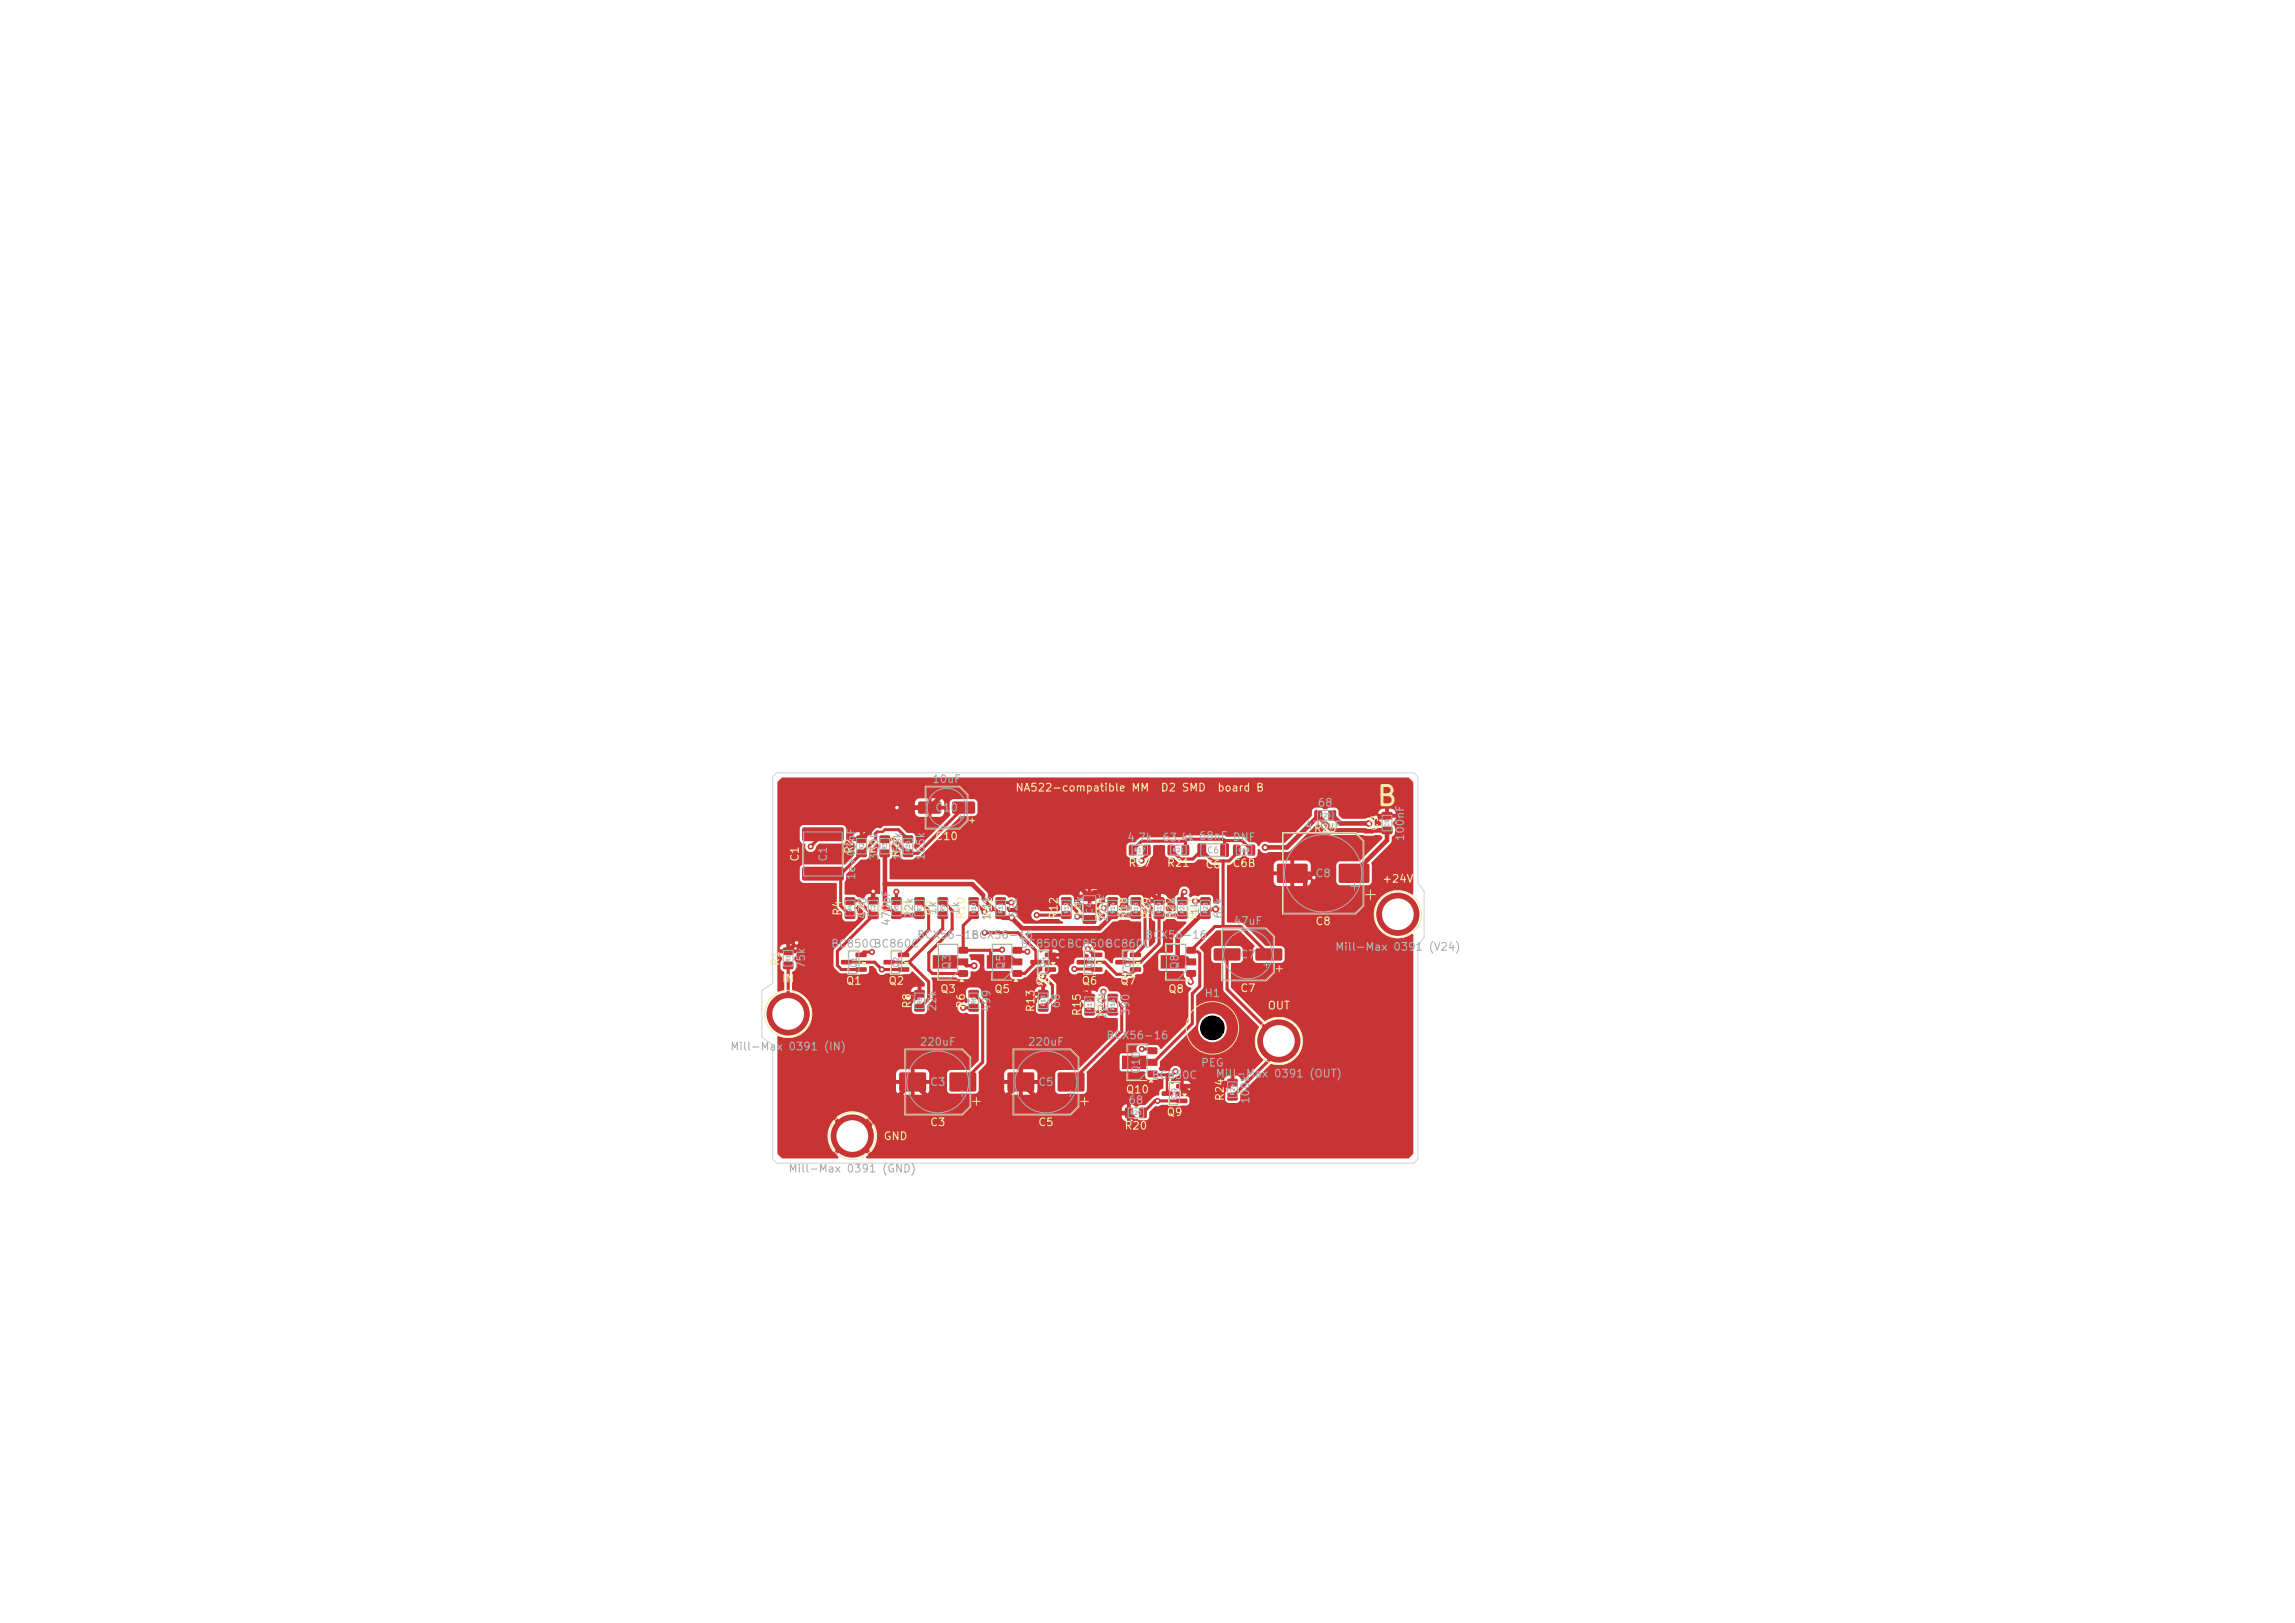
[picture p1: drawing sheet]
<svg xmlns="http://www.w3.org/2000/svg" width="297mm" height="210mm" viewBox="0 0 297 210" stroke-linecap="round" stroke-linejoin="round" font-family="sans-serif">
<defs><g id="words">
<text font-size="2.5" fill="#f2eda1" x="178" y="104.9">B</text>
<g font-size="1" fill="#afafaf">
<text x="120.6" y="101.6">10uF</text>
<text x="120.9" y="105.3">C10</text>
<text x="168.8" y="107.6">470uF</text>
<text x="170.4" y="104.6">68</text>
<text x="107.3" y="111.6" transform="rotate(-90 107.3 111.6)">C1</text>
<text x="110.9" y="114" transform="rotate(-90 110.9 114)">1e+03nF</text>
<text x="113.9" y="111.4" transform="rotate(-90 113.9 111.4)">330k</text>
<text x="116.9" y="111.4" transform="rotate(-90 116.9 111.4)">165k</text>
<text x="119.9" y="111.4" transform="rotate(-90 119.9 111.4)">165k</text>
<text x="145.8" y="109.1">4.7k</text>
<text x="150.3" y="109.1">63.4k 68nF DNF</text>
<text x="170.2" y="113.8">C8</text>
<text x="181.9" y="108.9" transform="rotate(-90 181.9 108.9)">100nF</text>
<text x="112.4" y="119" transform="rotate(-90 112.4 119)">470</text>
<text x="115.4" y="119.9" transform="rotate(-90 115.4 119.9)">470pF</text>
<text x="118.4" y="119" transform="rotate(-90 118.4 119)">22k</text>
<text x="121.4" y="118.5" transform="rotate(-90 121.4 118.5)">1k</text>
<text x="124.4" y="118.5" transform="rotate(-90 124.4 118.5)">1k</text>
<text x="128.4" y="119.2" transform="rotate(-90 128.4 119.2)">1.1k</text>
<text x="131.9" y="119" transform="rotate(-90 131.9 119)">62k</text>
<text x="140.4" y="119.2" transform="rotate(-90 140.4 119.2)">3.4k</text>
<text x="143.6" y="119.4" transform="rotate(-90 143.6 119.4)">22nF</text>
<text x="146.4" y="119" transform="rotate(-90 146.4 119)">22k</text>
<text x="149.4" y="118.5" transform="rotate(-90 149.4 118.5)">1k</text>
<text x="152.4" y="119" transform="rotate(-90 152.4 119)">22k</text>
<text x="155.4" y="118.5" transform="rotate(-90 155.4 118.5)">1k</text>
<text x="158.4" y="119" transform="rotate(-90 158.4 119)">62k</text>
<text x="159.6" y="119.9">47uF</text>
<text x="104.4" y="125.5" transform="rotate(-90 104.4 125.5)">75k</text>
<text x="107.5" y="122.9">BC850C</text>
<text x="113" y="122.9">BC860C</text>
<text x="118.6" y="121.7">BCX56-16</text>
<text x="123.3" y="125.6" transform="rotate(-90 123.3 125.6)">Q3</text>
<text x="125.6" y="121.7">BCX56-16</text>
<text x="130.3" y="125.6" transform="rotate(-90 130.3 125.6)">Q5</text>
<text x="132" y="122.9">BC850CBC850C</text>
<text x="143" y="122.9">BC860C</text>
<text x="148.1" y="121.7">BCX56-16</text>
<text x="152.8" y="125.6" transform="rotate(-90 152.8 125.6)">Q8</text>
<text x="160.4" y="124.3">C7</text>
<text x="172.7" y="123.3">Mill-Max 0391 (V24)</text>
<text x="121.4" y="131" transform="rotate(-90 121.4 131)">22k</text>
<text x="128.4" y="131" transform="rotate(-90 128.4 131)">499</text>
<text x="137.4" y="130.6" transform="rotate(-90 137.4 130.6)">68</text>
<text x="143.4" y="131.9" transform="rotate(-90 143.4 131.9)">220k</text>
<text x="146.4" y="131.5" transform="rotate(-90 146.4 131.5)">390</text>
<text x="155.8" y="129.3">H1</text>
<text x="94.4" y="136.2">Mill-Max 0391 (IN)</text>
<text x="118.9" y="135.6">220uF</text>
<text x="132.9" y="135.6">220uF</text>
<text x="143.1" y="134.7">BCX56-16</text>
<text x="120.3" y="140.8">C3</text>
<text x="134.3" y="140.8">C5</text>
<text x="145.9" y="143.1">68</text>
<text x="147.8" y="139" transform="rotate(-90 147.8 139)">Q10</text>
<text x="149" y="139.9">BC850C</text>
<text x="155.3" y="138.3">PEG</text>
<text x="157.3" y="139.7">Mill-Max 0391 (OUT)</text>
<text x="161.9" y="142.9" transform="rotate(-90 161.9 142.9)">100k</text>
<text x="102" y="152">Mill-Max 0391 (GND)</text>
</g>
<g font-size="1" fill="#f2eda1">
<text x="131.3" y="102.7">NA522-compatible MM</text>
<text x="150.1" y="102.7">D2 SMD</text>
<text x="157.5" y="102.7">board B</text>
<text x="169.9" y="107.9">R25</text>
<text x="178.6" y="107.6" transform="rotate(-90 178.6 107.6)">C9</text>
<text x="103.6" y="111.6" transform="rotate(-90 103.6 111.6)">C1</text>
<text x="110.6" y="110.6" transform="rotate(-90 110.6 110.6)">R2</text>
<text x="113.6" y="110.6" transform="rotate(-90 113.6 110.6)">R3</text>
<text x="116.6" y="111.1" transform="rotate(-90 116.6 111.1)">R26</text>
<text x="120.9" y="109">C10</text>
<text x="145.9" y="112.4">R17</text>
<text x="150.9" y="112.4">R21</text>
<text x="155.9" y="112.6">C6</text>
<text x="159.4" y="112.4">C6B</text>
<text x="109.1" y="118.6" transform="rotate(-90 109.1 118.6)">R4</text>
<text x="112.1" y="118.6" transform="rotate(-90 112.1 118.6)">C2</text>
<text x="115.1" y="118.6" transform="rotate(-90 115.1 118.6)">R5</text>
<text x="118.1" y="118.6" transform="rotate(-90 118.1 118.6)">R7</text>
<text x="121.1" y="118.6" transform="rotate(-90 121.1 118.6)">R9</text>
<text x="125.1" y="119.1" transform="rotate(-90 125.1 119.1)">R10</text>
<text x="128.6" y="119.1" transform="rotate(-90 128.6 119.1)">R11</text>
<text x="137.1" y="119.1" transform="rotate(-90 137.1 119.1)">R12</text>
<text x="139.9" y="118.6" transform="rotate(-90 139.9 118.6)">C4</text>
<text x="143.1" y="119.1" transform="rotate(-90 143.1 119.1)">R14</text>
<text x="146.1" y="119.1" transform="rotate(-90 146.1 119.1)">R18</text>
<text x="149.1" y="119.1" transform="rotate(-90 149.1 119.1)">R19</text>
<text x="152.1" y="119.1" transform="rotate(-90 152.1 119.1)">R22</text>
<text x="155.1" y="119.1" transform="rotate(-90 155.1 119.1)">R23</text>
<text x="170.2" y="120">C8</text>
<text x="178.8" y="114.5">+24V</text>
<text x="101.1" y="125.1" transform="rotate(-90 101.1 125.1)">R1</text>
<text x="101.1" y="127.4">IN</text>
<text x="109.4" y="127.7">Q1</text>
<text x="114.9" y="127.7">Q2</text>
<text x="118.1" y="130.6" transform="rotate(-90 118.1 130.6)">R8</text>
<text x="121.6" y="128.7">Q3</text>
<text x="125.1" y="130.6" transform="rotate(-90 125.1 130.6)">R6</text>
<text x="128.6" y="128.7">Q5</text>
<text x="133.9" y="127.7">Q4</text>
<text x="134.1" y="131.1" transform="rotate(-90 134.1 131.1)">R13</text>
<text x="139.9" y="127.7">Q6</text>
<text x="140.1" y="131.6" transform="rotate(-90 140.1 131.6)">R15</text>
<text x="143.1" y="131.6" transform="rotate(-90 143.1 131.6)">R16</text>
<text x="144.9" y="127.7">Q7</text>
<text x="151.1" y="128.7">Q8</text>
<text x="160.4" y="128.6">C7</text>
<text x="164" y="130.9">OUT</text>
<text x="145.6" y="141.7">Q10</text>
<text x="158.6" y="142.6" transform="rotate(-90 158.6 142.6)">R24</text>
<text x="114.3" y="147.8">GND</text>
<text x="120.3" y="146">C3</text>
<text x="134.3" y="146">C5</text>
<text x="145.4" y="146.4">R20</text>
<text x="150.9" y="144.7">Q9</text>
</g>
<g font-size=".8" fill="#afafaf">
<text x="156.1" y="110.6">C6</text>
<text x="141.6" y="118.4" transform="rotate(-90 141.6 118.4)">C4</text>
</g>
<g font-size=".7" fill="#afafaf">
<text x="111" y="125.3" transform="rotate(-90 111 125.3)">Q1</text>
<text x="116.5" y="125.3" transform="rotate(-90 116.5 125.3)">Q2</text>
<text x="135.5" y="125.3" transform="rotate(-90 135.5 125.3)">Q4</text>
<text x="141.5" y="125.3" transform="rotate(-90 141.5 125.3)">Q6</text>
<text x="146.5" y="125.3" transform="rotate(-90 146.5 125.3)">Q7</text>
<text x="152.5" y="142.3" transform="rotate(-90 152.5 142.3)">Q9</text>
</g>
<g font-size=".5" fill="#afafaf">
<text x="170.7" y="105.9">R25</text>
<text x="179.9" y="107" transform="rotate(-90 179.9 107)">C9</text>
<text x="111.9" y="110" transform="rotate(-90 111.9 110)">R2</text>
<text x="114.9" y="110" transform="rotate(-90 114.9 110)">R3</text>
<text x="117.9" y="110.3" transform="rotate(-90 117.9 110.3)">R26</text>
<text x="146.7" y="110.4">R17</text>
<text x="151.7" y="110.4">R21</text>
<text x="160.2" y="110.4">C6B</text>
<text x="110.4" y="118" transform="rotate(-90 110.4 118)">R4</text>
<text x="113.4" y="118" transform="rotate(-90 113.4 118)">C2</text>
<text x="116.4" y="118" transform="rotate(-90 116.4 118)">R5</text>
<text x="119.4" y="118" transform="rotate(-90 119.4 118)">R7</text>
<text x="122.4" y="118" transform="rotate(-90 122.4 118)">R9</text>
<text x="126.4" y="118.3" transform="rotate(-90 126.4 118.3)">R10</text>
<text x="129.9" y="118.3" transform="rotate(-90 129.9 118.3)">R11</text>
<text x="138.4" y="118.3" transform="rotate(-90 138.4 118.3)">R12</text>
<text x="144.4" y="118.3" transform="rotate(-90 144.4 118.3)">R14</text>
<text x="147.4" y="118.3" transform="rotate(-90 147.4 118.3)">R18</text>
<text x="150.4" y="118.3" transform="rotate(-90 150.4 118.3)">R19</text>
<text x="153.4" y="118.3" transform="rotate(-90 153.4 118.3)">R22</text>
<text x="156.4" y="118.3" transform="rotate(-90 156.4 118.3)">R23</text>
<text x="102.4" y="124.5" transform="rotate(-90 102.4 124.5)">R1</text>
<text x="119.4" y="130" transform="rotate(-90 119.4 130)">R8</text>
<text x="126.4" y="130" transform="rotate(-90 126.4 130)">R6</text>
<text x="135.4" y="130.3" transform="rotate(-90 135.4 130.3)">R13</text>
<text x="141.4" y="130.8" transform="rotate(-90 141.4 130.8)">R15</text>
<text x="144.4" y="130.8" transform="rotate(-90 144.4 130.8)">R16</text>
<text x="159.9" y="141.8" transform="rotate(-90 159.9 141.8)">R24</text>
<text x="146.2" y="144.4">R20</text>
</g>
</g></defs>
<g fill="#c83434">
<path d="M115.4 118l.1-.1h1l.2 .3v.6l-.3 .1h-.9l-.2-.2z"/>
<path d="M115.4 116.1h.1h1l.2 .2v.6l-.3 .2h-.9l-.2-.2z"/>
<path d="M161.5 109.3h.7l.2 .1v1.1l-.1 .2h-.6l-.2-.1-.1-1.1z"/>
<path d="M159.6 109.3h.7l.2 .1v1.1l-.1 .2h-.6l-.2-.1-.1-1.1z"/>
<path d="M162.5 122.8l.2-.1h3.1l.1 .3v1.1l-.2 .2h-3.1l-.2-.2z"/>
<path d="M157.1 122.8l.2-.1h3.1l.1 .3v1.1l-.2 .2h-3.1l-.2-.2z"/>
<path d="M149.4 118l.1-.1h1l.2 .3v.6l-.2 .1h-1l-.2-.2z"/>
<path d="M149.4 116.1h.1h1l.2 .2v.6l-.2 .2h-1l-.2-.2z"/>
<path d="M118.4 130l.1-.1h1l.2 .3v.6l-.3 .1h-.9l-.2-.2z"/>
<path d="M118.4 128.1h.1h1l.2 .2v.6l-.3 .2h-.9l-.2-.2z"/>
<path d="M141.2 125.2h1.4l.1 .1v.4l-.2 .1-1.2-.1-.1-.1z"/>
<path d="M141.2 123.3h1.4l.1 .1v.4l-.2 .1-1.2-.1-.1-.1z"/>
<path d="M139.4 124.2h1.3l.1 .2v.3l-.2 .1h-1.2l-.1-.1z"/>
<path d="M121.4 118l.2-.1h.9l.2 .3v.6l-.3 .1h-.9l-.2-.2z"/>
<path d="M121.4 116.1h.2h.9l.2 .2v.6l-.3 .2h-.9l-.2-.2z"/>
<path d="M110.7 125.2h1.4l.1 .1v.4l-.2 .1-1.2-.1-.1-.1z"/>
<path d="M110.7 123.3h1.4l.1 .1v.4l-.2 .1-1.2-.1-.1-.1z"/>
<path d="M108.9 124.2h1.3l.1 .2v.3l-.2 .1h-1.2l-.1-.1z"/>
<path d="M124.1 125.6l1.1-.1 .1 .2v.6l-.2 .1h-1l-.1-.2z"/>
<path d="M120.7 123.6h3.1v.4h1.5v.9h-1.5v.4h-3.1z"/>
<path d="M124.1 122.6l1.1-.1 .1 .2v.6l-.2 .1h-1l-.1-.2z"/>
<path d="M109.4 118l.1-.1h1l.2 .3v.6l-.2 .1h-1l-.2-.2z"/>
<path d="M109.4 116.1h.1h1l.2 .2v.6l-.2 .2h-1l-.2-.2z"/>
<path d="M122.9 138.8h.2h3h.2l.1 .2v2l-.1 .2-.2 .1h-3l-.2-.1v-.2v-2z"/>
<path d="M116.4 138.8h.2h3h.2l.1 .2v2l-.1 .2-.2 .1h-3l-.2-.1v-.2v-2z"/>
<path d="M152.4 118l.1-.1h1l.2 .3v.6l-.3 .1h-.9l-.2-.2z"/>
<path d="M152.4 116.1h.1h1l.2 .2v.6l-.3 .2h-.9l-.2-.2z"/>
<path d="M140.4 130.5l.1-.1h1l.2 .3v.6l-.3 .1h-.9l-.2-.2z"/>
<path d="M140.4 128.6h.1h1l.2 .2v.6l-.3 .2h-.9l-.2-.2z"/>
<path d="M148 109.4l.7-.1 .2 .2v1l-.1 .2h-.6l-.3-.2v-.9z"/>
<path d="M146.1 109.4l.7-.1 .3 .2v1l-.2 .2h-.6l-.2-.2v-.9z"/>
<path d="M153 109.4l.7-.1 .2 .2v1l-.1 .2h-.6l-.3-.2v-.9z"/>
<path d="M151.1 109.4l.7-.1 .3 .2v1l-.2 .2h-.6l-.2-.2v-.9z"/>
<path d="M123.3 103.8l.2-.1h2.5l.2 .3v1.1l-.3 .2h-2.5l-.2-.2z"/>
<path d="M118.9 103.8l.1-.1h2.6l.2 .3v1.1l-.2 .2h-2.6l-.2-.2z"/>
<path d="M147.5 143.4l.7-.1 .2 .2v1l-.1 .2h-.7l-.2-.2v-.9z"/>
<path d="M145.6 143.4l.7-.1 .3 .2v1l-.2 .2h-.6l-.2-.2v-.9z"/>
<path d="M112.3 118h.2h1.1l.1 .2v.6l-.2 .2-1.1-.1-.1-.2z"/>
<path d="M112.3 116.1h.2h1.1l.1 .2v.6l-.2 .2-1.1-.1-.1-.2z"/>
<path d="M135.2 125.2h1.4l.1 .1v.4l-.2 .1-1.2-.1-.1-.1z"/>
<path d="M135.2 123.3h1.4l.1 .1v.4l-.2 .1-1.2-.1-.1-.1z"/>
<path d="M133.4 124.2h1.3l.1 .2v.3l-.1 .1h-1.3l-.1-.1z"/>
<path d="M110.9 110l.1-.1h1l.2 .3v.6l-.2 .1h-1l-.2-.2z"/>
<path d="M110.9 108.1h.1h1l.2 .2v.6l-.2 .2h-1l-.2-.2z"/>
<path d="M103.9 112.2h.1h5l.2 .2v1.4l-.3 .2-4.9-.1-.2-.2z"/>
<path d="M103.9 107.1h.1h5l.2 .2v1.4l-.3 .2-4.9-.1-.2-.2z"/>
<path d="M125.4 130l.1-.1h1l.2 .3v.6l-.3 .1h-.9l-.2-.2z"/>
<path d="M125.4 128.1h.1h1l.2 .2v.6l-.3 .2h-.9l-.2-.2z"/>
<path d="M143.4 130.5l.1-.1h1l.2 .3v.6l-.3 .1h-.9l-.2-.2z"/>
<path d="M143.4 128.6h.1h1l.2 .2v.6l-.3 .2h-.9l-.2-.2z"/>
<path d="M134.4 130l.1-.1h1l.2 .3v.6l-.2 .1h-1l-.2-.2z"/>
<path d="M134.4 128.1h.1h1l.2 .2v.6l-.2 .2h-1l-.2-.2z"/>
<path d="M152.2 142.2h1.4l.1 .1v.4l-.2 .1-1.2-.1-.1-.1z"/>
<path d="M152.2 140.3h1.4l.1 .1v.4l-.2 .1-1.2-.1-.1-.1z"/>
<path d="M150.4 141.2h1.3l.1 .2v.3l-.2 .1h-1.2l-.1-.1z"/>
<path d="M128.9 118l.1-.1h1l.2 .3v.6l-.3 .1h-.9l-.2-.2z"/>
<path d="M128.9 116.1h.1h1l.2 .2v.6l-.3 .2h-.9l-.2-.2z"/>
<path d="M158 109.2l.8-.1 .2 .2v1.4l-.1 .2h-.7l-.3-.2v-1.3z"/>
<path d="M155 109.2l.9-.1 .2 .2v1.4l-.2 .2h-.7l-.2-.2-.1-1.3z"/>
<path d="M155.4 118l.1-.1h1l.2 .3v.6l-.3 .1h-.9l-.2-.2z"/>
<path d="M155.4 116.1h.1h1l.2 .2v.6l-.3 .2h-.9l-.2-.2z"/>
<path d="M148.6 138.6l1.1-.1 .1 .2v.6l-.2 .1h-1l-.1-.2z"/>
<path d="M145.2 136.6h3.1v.4h1.5v.9h-1.5v.4h-3.1z"/>
<path d="M148.6 135.6l1.1-.1 .1 .2v.6l-.2 .1h-1l-.1-.2z"/>
<path d="M101.4 124.5l.2-.1h.9l.2 .3v.6l-.3 .1h-.9l-.2-.2z"/>
<path d="M101.4 122.6h.2h.9l.2 .2v.6l-.3 .2h-.9l-.2-.2z"/>
<path d="M143.4 118l.1-.1h1l.2 .3v.6l-.3 .1h-.9l-.2-.2z"/>
<path d="M143.4 116.1h.1h1l.2 .2v.6l-.3 .2h-.9l-.2-.2z"/>
<path d="M125.4 118l.1-.1h1l.2 .3v.6l-.3 .1h-.9l-.2-.2z"/>
<path d="M125.4 116.1h.1h1l.2 .2v.6l-.3 .2h-.9l-.2-.2z"/>
<path d="M137.4 118l.1-.1h1l.2 .3v.6l-.2 .1h-1l-.2-.2z"/>
<path d="M137.4 116.1h.1h1l.2 .2v.6l-.2 .2h-1l-.2-.2z"/>
<path d="M140.2 118.5l.1-.1h1.4l.2 .3v.7l-.3 .2-1.3-.1-.2-.2z"/>
<path d="M140.2 115.5h.1h1.4l.2 .2v.7l-.3 .2h-1.3l-.2-.2z"/>
<path d="M131.1 125.6l1.1-.1 .1 .2v.6l-.2 .1h-1l-.1-.2z"/>
<path d="M127.7 123.6h3.1v.4h1.5v.9h-1.5v.4h-3.1z"/>
<path d="M131.1 122.6l1.1-.1 .1 .2v.6l-.2 .1h-1l-.1-.2z"/>
<path d="M113.9 110l.1-.1h1l.2 .3v.6l-.3 .1h-.9l-.2-.2z"/>
<path d="M113.9 108.1h.1h1l.2 .2v.6l-.3 .2h-.9l-.2-.2z"/>
<path d="M116.9 110l.1-.1h1l.2 .3v.6l-.3 .1h-.9l-.2-.2z"/>
<path d="M116.9 108.1h.1h1l.2 .2v.6l-.3 .2h-.9l-.2-.2z"/>
<path d="M172 104.9l.7-.1 .2 .2v1l-.1 .2h-.6l-.3-.2v-.9z"/>
<path d="M170.1 104.9l.8-.1 .2 .2v1l-.2 .2h-.6l-.2-.2v-.9z"/>
<path d="M118.4 118l.1-.1h1l.2 .3v.6l-.3 .1h-.9l-.2-.2z"/>
<path d="M118.4 116.1h.1h1l.2 .2v.6l-.3 .2h-.9l-.2-.2z"/>
<path d="M178.8 107h.2h1.1l.1 .2v.6l-.2 .2-1.1-.1-.1-.2z"/>
<path d="M178.8 105.1h.2h1.1l.1 .2v.6l-.2 .2-1.1-.1-.1-.2z"/>
<path d="M146.4 118l.2-.1h.9l.2 .3v.6l-.3 .1h-.9l-.2-.2z"/>
<path d="M146.4 116.1h.2h.9l.2 .2v.6l-.3 .2h-.9l-.2-.2z"/>
<path d="M153.6 125.6l1.1-.1 .1 .2v.6l-.2 .1h-1l-.1-.2z"/>
<path d="M150.2 123.6h3.1v.4h1.5v.9h-1.5v.4h-3.1z"/>
<path d="M153.6 122.6l1.1-.1 .1 .2v.6l-.2 .1h-1l-.1-.2z"/>
<path d="M158.9 141.5l.1-.1h1l.2 .3v.6l-.3 .1h-.9l-.2-.2z"/>
<path d="M158.9 139.6h.1h1l.2 .2v.6l-.3 .2h-.9l-.2-.2z"/>
<path d="M173.3 111.8h.2h3.6l.1 .2v2.1l-.2 .2-3.6-.1-.2-.2v-2z"/>
<path d="M165.3 111.8h.2h3.6l.1 .2v2.1l-.2 .2-3.6-.1-.2-.2v-2z"/>
<path d="M146.2 125.2h1.4l.1 .1v.4l-.2 .1-1.2-.1-.1-.1z"/>
<path d="M146.2 123.3h1.4l.1 .1v.4l-.2 .1-1.2-.1-.1-.1z"/>
<path d="M144.4 124.2h1.3l.1 .2v.3l-.2 .1h-1.2l-.1-.1z"/>
<path d="M116.2 125.2h1.4l.1 .1v.4l-.2 .1-1.2-.1-.1-.1z"/>
<path d="M116.2 123.3h1.4l.1 .1v.4l-.2 .1-1.2-.1-.1-.1z"/>
<path d="M114.4 124.2h1.3l.1 .2v.3l-.2 .1h-1.2l-.1-.1z"/>
<path d="M136.9 138.8h.2h3h.2l.1 .2v2l-.1 .2-.2 .1h-3l-.2-.1v-.2v-2z"/>
<path d="M130.4 138.8h.2h3h.2l.1 .2v2l-.1 .2-.2 .1h-3l-.2-.1v-.2v-2z"/>
<circle cx="102" cy="131.2" r="2.8"/>
<circle cx="110.3" cy="147" r="2.8"/>
<circle cx="165.5" cy="134.7" r="2.8"/>
<circle cx="180.9" cy="118.3" r="2.8"/>
<circle cx="104.9" cy="109.5" r=".4"/>
<circle cx="103.1" cy="122" r=".45"/>
<circle cx="117.6" cy="129.1" r=".45"/>
<circle cx="113" cy="115.3" r=".45"/>
<circle cx="178" cy="105.7" r=".45"/>
<circle cx="116.1" cy="104.5" r=".45"/>
<circle cx="170" cy="113.6" r=".45"/>
<circle cx="130.9" cy="118.8" r=".45"/>
<circle cx="126.1" cy="125" r=".45"/>
<circle cx="157.3" cy="117.7" r=".45"/>
<circle cx="163.7" cy="109.7" r=".45"/>
<circle cx="114.1" cy="125.5" r=".4"/>
<circle cx="116" cy="115.4" r=".4"/>
<circle cx="127.4" cy="118" r=".4"/>
<circle cx="112.9" cy="123.2" r=".4"/>
<circle cx="124.6" cy="130.4" r=".4"/>
<circle cx="134.2" cy="118.4" r=".4"/>
<circle cx="129.7" cy="122.9" r=".4"/>
<circle cx="127.4" cy="120.7" r=".4"/>
<circle cx="130.9" cy="116.8" r=".4"/>
<circle cx="133" cy="123.1" r=".4"/>
<circle cx="135" cy="126.3" r=".4"/>
<circle cx="139.4" cy="118.6" r=".4"/>
<circle cx="139" cy="125.4" r=".4"/>
<circle cx="142.9" cy="117.5" r=".4"/>
<circle cx="145.6" cy="126.1" r=".4"/>
<circle cx="140.8" cy="122.8" r=".4"/>
<circle cx="147.7" cy="111.4" r=".4"/>
<circle cx="142.8" cy="128.3" r=".4"/>
<circle cx="154.1" cy="127.1" r=".4"/>
<circle cx="153.3" cy="115.4" r=".4"/>
<circle cx="152.1" cy="138.6" r=".4"/>
<circle cx="154.6" cy="116.6" r=".4"/>
<circle cx="147.8" cy="135.7" r=".4"/>
<circle cx="149.8" cy="142.5" r=".4"/>
<circle cx="177.2" cy="106.5" r=".45"/>
</g>
<g fill="none" stroke="#c83434" stroke-width=".4">
<path d="M106.5 108l-1.6 1.5M108.8 113.1v4.1l1.2 1.2M110 116.6h1.1l1.9 1.9-4.6 4.6v1.8l.5 .6h2.5M113.5 107.6l-.2 .2v.8l-4.4 4.5h-2.4M114.5 107.4h1.8l1.2 1.2M116 115.4v1.2M119 116.6l1.2 1.2v2.5l-3.3 3.3M122 118.4v1.7l-4.4 4.4M122 116.6l1.2 1.2v2.5l-3 3v2.2l.5 .5h4M124.7 104.5l-5.9 5.9h-1.3l-1.8-1.8h-1.2M126 116.6l1.4 1.4M126 118.4l-1.3 1.4v3.2l5-.1"/>
<path d="M129.5 116.6l.2 .2h1.2M134.2 118.4h3.8M138 116.6l1.4 1.4v.6h1.2l.4 .4M144 116.6l-.9 .9h-.2M147 116.6l1.2 1.2v4.5l-1.3 1.3M148.4 110v.7l-.7 .7M151.6 110l1.1 1.2h1.7l1.1-1.2 1.4 1.4h2.2l1-1v-.4M153 118.4h-3v3.7l-2.4 2.4h-2.5M153.3 115.4l-.3 .3v.9M153.4 108.8h-5.7l-1.1 1.2M153.4 108.8v1.2M154.6 116.6h1.4"/>
<path d="M158.3 111.4v8.5M158.5 108.8l-.2-.2h-4.6l-.3 .2M158.5 108.8h2.2l1.3 1.2M158.5 108.8v1.2M102 124.9v6.3M109.6 124.5h3.6l.9 1h2.8M112.9 123.2h-1.1l-.4 .4M115.1 124.5l1.6 .1M117.2 124.5h.4M117.6 124.5l2.6 2.5v2.2l-1.2 1.2M124.6 130.4h1.4M126 128.6l1.2 1.2v7.6l-2.6 2.6"/>
<path d="M127.4 120.7h4.3l2.4 2.3v1.5l-1.5 1.5h-1M128.2 123v.9M135 126.3h.1M135 126.3l1.2 1.2v1.7l-1.2 1.2M135.9 125.5l-.9 .8M139 125.4l2.9 .1M140.1 124.5h2.8l1.6 1.6h1.8l.6-.6M140.8 122.8l.8 .8h.3M141 130.9h3M142.8 128.3v2.6M144 129.1l1.2 1.2v3.1l-6.6 6.6M147.8 135.7h1.1l.2 .3"/>
<path d="M151.1 139.1v2.4M152.1 138.6l-.4 .5h-2.4l-.2-.1M154.1 126v1.1M154.1 123l3.1-3.1h3.4l3.6 3.6M155 123.1l.3 .3v4.2l-1 1v3.8l-5 5.1h-.2M158.8 123.5v4.5l6.7 6.7v1.2l-6 6M152.9 142.5h-3.4l-1.6 1.5"/>
</g>
<g fill="none" stroke="#c83434" stroke-width=".6">
<path d="M111.5 108.6h.1M113 115.3v1.3M114.5 110.4v7.3M114.5 114.4h11.3l1.5 1.4M116 118.4h3M124.3 102h-1.5l-2.5 2.5h-4.7l-4.1 4.1M125.1 101.7h1.6l14.3 14.3 .6-.5h7.3l1.1 1.1M128.3 117.4v.2M128.3 117.6v.1M129.5 118.4l.3 .4h1.1l1.4 1.3h10l1.7-1.7h3M156 118.4h-.6l-3 3v2.6M167.2 113l.6 .6h2.2"/>
<path d="M168.9 113.6v20.4l.1 .1M170.6 105.6l1.8 1.9h4.2l.1 .1h.9l.1-.1h1.8v1.2l-4.3 4.3M170.6 105.5v.1M170.6 105.6l-4.1 4.1h-2.8M172.4 105.5l1.1 1h3.7M179.5 105.6l-.2 .2h-1.3M103.1 122l-1.1 1.1M119 128.6l-.6 .6h-.9M132.1 129.3v10.7M135.9 123.6l1.9 1.8v1.4l1.7 1.8h1l.5 .5h-2.5l-2.4 2.4h-1.9l-.5-.4v-1.8M169 135.3v.7l-7 7h-3.2l-.6-.5v-1.9M132.1 140l-1.8 1.8h-10.4l-1.8-1.8-7 7h-.8"/>
<path d="M132.1 140l4 4h10M146.1 144h.1M159.5 140.1l-.5 .5h-6.1l1.3 1.3v1l-2.3 2.4h-4.6l-1.2-1.3"/>
</g>
<path d="M114.5 117.7h.7l.8 .7M125.1 101.7h-.6l-.2 .3M127.3 115.8v.5l1 1.1M128.3 117.7h.4l.8 .7M157.3 117.7h-.5l-.8 .7M124.6 124.5l.5 .5h1M135 128.6l-.8 .7h-2.1M152.4 124h1.2l.5 .5M169 134.1v1.2" fill="none" stroke="#c83434" stroke-width=".45"/>
<path d="M114.5 107.4l-.3 .2h-.7M117.2 124.5l-.5 .1M128.2 123.9h2.8l.6 .6M131.6 123l.2 .1h1.2M154.1 123l.2 .1h.7" fill="none" stroke="#c83434" stroke-width=".3"/>
<g fill="#c83434">
<path d="M111.4 111.3l.1-.1a.95 .95 0 0 0 .8-.1 .95 .95 0 0 0 .2-.9l.9-1h.3a.29 .29 0 0 1 .2 .4l-.2 .2-.2 .2v.7l.1 .2 .3 .4v4.3l-.1 .1h-.6v.7l-.1 .1h-.3v-.8a.8 .8 0 0 0-1 .7h-.1a.75 .75 0 0 0-.7-.3l-.4-.3-1.3-.1 .1-1.6a.97 .97 0 0 0 .1-.9z"/>
<path d="M100.6 101.2l.7-.6h80.9l.7 .7v14.3l-.1 .2h-.1a3.1 3.1 0 0 0-4.9 2.6 3.1 3.1 0 0 0 4.9 2.4l.2 .2v28.2l-.6 .7h-70.1l-.1-.1v-.1l.3-.3-.8-.8 .3-.3 .8 .8 .2-.2a3.2 3.2 0 0 0-.2-4l-.8 .8-.3-.3 .8-.8-.1-.1h32.9l.2 .5 .4 .1v-.9h-.6v.3h-32.9l-.1-.1a3.2 3.2 0 0 0-4 .2l.8 .8-.3 .3-.8-.8-.2 .2a3.2 3.2 0 0 0 .2 4l.8-.8 .3 .3-.8 .8 .3 .3v.1l-.1 .1h-7.2l-.6-.7v-5.7h44.6v.3h.6v-.9l-.4 .1-.2 .5h-44.6v-2.4h15.4l.1 .3 .4 .2h3.2l.4-.2 .2-.3v-.9h-1.9v1.4h-.5v-1.4h-1.9v.9h-15.4v-2.2h15.4v.9h4.3v-.8h2.3v2.1l.1 .3 .3 .1 3.2 .1 .3-.2 .2-.3h3.3l.1 .3 .4 .2h3.4l.2-.2 .2-.3v-.9h-1.9v1.4h-.5v-1.4h-1.9v.9h-3.3v-2.2h3.3v.9h4.3v-.8h2.3v2v.3l.2 .2h3.4l.3-.1 .1-.3v-2.4l5-4.9 .1-.3-.1-3.4-.6-.7v-.7l-.2-.3-.2-.1-1.1-.1a.72 .72 0 0 0-.8-.6 .72 .72 0 0 0-.6 .7h-.2l-.3-.1h-.4v.8l-.2 .1-.1 .2h-1v.3l.4 .5-.3 .4 .1 .9 .2 .3h.2h1.1l.4-.3h1l.4 .3h1.2l.1 .2v1.3l-5.2 5.2-2.5 .1-.3 .1-.1 .4h-2.3l-.2-.4-.2-.2-1.5-.1v1.5h-.5v-1.5l-1.6 .1-.2 .2-.1 .3h-3.3l-.1-.2 1-1 .1-.2v-7.8l-.1-.2-.6-.6v-.6h6.9h.9v-.6a.69 .69 0 0 0-.9 .6h-6.9l-.2-.4-.2-.1h-1.2l-.2 .1-.2 .4v.7l.3 .3a.17 .17 0 0 1 .1 .2 .17 .17 0 0 1-.1 .2l-.3 .1a.72 .72 0 0 0-1.1 .6 .72 .72 0 0 0 1.1 .6l.4 .2h1.1l.2 .2-.1 5.9-1.2 1.1-2.4 .1-.3 .1-.1 .4h-2.3l-.2-.4-.2-.2-1.5-.1v1.5h-.5v-1.5l-1.6 .1-.2 .2-.1 .3h-15.4v-4.7l.1-.1a3.1 3.1 0 0 0 4.4-2.4 3.1 3.1 0 0 0-2.1-3.4h14.9h.9v-.6a.69 .69 0 0 0-.9 .6h-14.9l-.4-.1-.1-.2v-2.2l.3-.2 .2-.4v-.7l-.3-.5a.88 .88 0 0 0 .4-.7h-2.2v.3l.4 .5-.3 .4v.7a.82 .82 0 0 0 .5 .6v2.3l-.8 .2-.1-.1v-5.4h.3h2.2a.69 .69 0 0 0-.9-.6v.6h-.4v-.6h-.5l-.3 .2-.1 .4h-.3v-10.4h2.9v1.4l.2 .3 .2 .1 4.2 .1h.2v3l.1 .2 .6 .6v.7l.2 .3 .3 .1h1l.3-.1 .2-.3v-.8l-.4-.5v-.1l.4-.2 .9 .9 .1 .6-4 4.1-.1 .2v2.1l.7 .8 .2 .1h3.3l.3-.2 .1-.7 .1-.1h.4l.4 .5a.74 .74 0 0 0 .5 .6 .74 .74 0 0 0 .8-.1l2.9 .1 .5-.4 1.5 1.5 .1 .4-.5 .1v.8l-.2 .1-.1 .2h-1v.3l.4 .5-.3 .4 .1 .9 .3 .3h1.1h.2l.2-.3 .1-.8 .6-.6 .1-.2v-2.3l-.2-.3 .1-.2h3.1l.4 .2h1.1l.3-.3 .1-.6 .1-.1a.76 .76 0 0 0 1.1-.8 .76 .76 0 0 0-1.1-.6l-.1-.1v-.3a.21 .21 0 0 1-.2-.2 .21 .21 0 0 1 .2-.2h1.6h.2v1.9l.2 .2h3l.1 .2v.4a.53 .53 0 0 0 .5 .5h1l.6-.3 1.4-1.3h.6l.1 .1v.4a.75 .75 0 0 0-.6 .8 .75 .75 0 0 0 .8 .7l.4 .4-.1 .1-.2 .1v.8l-.2 .1v.2h-.1h-1v.3l.4 .5-.3 .4v.8l.2 .3 .2 .1h1.1l.3-.1a.95 .95 0 0 0 .2-.9l.7-.8v-.6h4.1v-.6l-.7 .1-.2 .5h-3.2v-1.5l-.9-1 .3-.2 .5-.1 .2-.1 .2-.2-.1-.6-.3-.2-1.4-.1-.1-.4 .1-.2h1.6l.3-.4h-.9v.4h-.5v-.9h1.4l-.1-.2-.3-.2-.5-.1v.5h-.5v-.5h-.4l-.6 .5-.2-.6-1.8-1.7v-.2l9.7-.1 .3-.1 1.4-1.4h.5l.4-.2h1l.4 .2 1.3 .1v2.8l-.8 .8-.6 .1-.3 .1-.2 .8h-1.5l-.2 .2-.1 .5-.1 .1-.9-.7v-.7l-.2-.2-.2-.1-.9-.1-.2-.2a.72 .72 0 0 0-.8-.6 .72 .72 0 0 0-.6 .8 .72 .72 0 0 0 .7 .6 .2 .2 0 0 1 .1 .3 .2 .2 0 0 1-.2 .1h-1.3a.57 .57 0 0 0-.4 .7 .74 .74 0 0 0-.6 1.1 .74 .74 0 0 0 1.2 .2h1.3l.4 .2 1.3-.1 .2-.1 .2-.4h.1l1.2 1 .9 .1a.7 .7 0 0 0 .9 0l.4-.1 .6-.4 .5-.1 .2-.1 .2-.2-.1-.8 2.5-2.5 .1-.2v-2.9l.5-.4h1l.4 .3h1l.1 .2-1.7 1.8v2l-.1 .1h-1.5l-.3 .2v2l.3 .1 2.9 .1 .2 .8a.31 .31 0 0 1 .1 .5 .87 .87 0 0 0 .8 .8v.2l-.4 .5v3.8l-3.5 3.4h-.1l-.1-.1a.52 .52 0 0 0-.5-.4h-1.4a.72 .72 0 0 0-.9 0 .72 .72 0 0 0-.1 .9l-.2 .2h-1.8l-.2 .1-.1 .2v1.9l.3 .1h2.9l.1 .2v.4a.53 .53 0 0 0 .5 .5l1.8-.1 .1 .1-.1 1.1-.4 .3-.2 .6-.6 .2-1.1 1.1h-.7l-.5 .3a.88 .88 0 0 0-.7-.4v2.2h.3l.5-.4 .4 .3h.8l.4-.3v-.8l.8-.8h.5l.3-.1 3.3 .1 .3-.3 .1-.6-.3-.3h-1.4l-.2-.2 .1-.4 1.4-.1 .3-.1 .2-.3h-.9v.4h-.5v-.9h1.4l-.2-.3-.2-.1h-.5v.4h-.5v-.4h-.4h-.2l-.4 .4-.1-.2v-.3h6.8h.9v-.6a.69 .69 0 0 0-.9 .6h-6.8v-.2l.5-.2a.72 .72 0 0 0 .7-.7 .72 .72 0 0 0-.6-.8 .72 .72 0 0 0-.8 .6l-1.2 .1-.2-.1a.26 .26 0 0 1 .1-.5v-.7l4.5-4.4h.4a1.85 1.85 0 0 0 2.6 1.8 1.85 1.85 0 0 0 .5-3.1 1.85 1.85 0 0 0-3 1l-.1 .3h-.4l.2-.4v-3.7l.9-.9 .1-.2v-4.4l-.3-.4h1.2v1.2l.2 .3 .3 .2 1.1 .1v3.4l.1 .2 4.5 4.6a3.3 3.3 0 0 0 .6 4.3l-2.6 2.7h-.3a.75 .75 0 0 0-.9-.7v.8l-.2 .1-.1 .2h-1v.3l.4 .5-.3 .4v.8l.2 .3 .2 .1h1.1l.3-.1 .2-.3v-.7l3.9-3.9h.2a3.1 3.1 0 0 0 4-3.5 3.1 3.1 0 0 0-4.9-2.1l-4.4-4.3v-3.1l.1-.1h1l.4-.3 .1-1.4-.2-.3-.4-.2h-3l-.4 .2-.2 .3h-1.2l-.2-.3 2.2-2.2h2.8l2.1 2-.2 .4-.1 1.3 .1 .2 .2 .2 .3 .1 3.3-.1 .2-.2 .1-.2-.1-1.3-.2-.3-2.2-.1-2.9-2.9-.3-.1h-1.7l-.1-.1v-5.2h6l.2 .3 .4 .2 3.6 .1 .4-.2 .2-.2v-1.1h-2.1v1.5h-.5v-1.5h-2.2v.9h-6v-2.1l6-.1v.9h4.8v-.9l-.1-.3-.4-.2h-1.6v1.4h-.5v-1.4h-1.6l-.4 .2-.2 .3h-5.9l.5-.1 .8-.8a.57 .57 0 0 0 .7-.5v-.6l.2-.1 .1 .8 .1 .3 .3 .1h.7l.4-.3 .1-.8a.24 .24 0 0 1 .3 .2 .8 .8 0 0 0 1.1 .2h2.4l.3-.2 3.6-3.6 .2 .1 1.4 1.3 .2 .2h4.1l.3 .1 1.9-.1a.28 .28 0 0 1 .3 .4l-3 2.9h-2.5l-.3 .2-.2 .4v2l.2 .4 .3 .2h3.6l.4-.2 .1-.4v-2.3l2.6-2.7v-.7l.3-.2 .1-.4v-.6l-.2-.4a.18 .18 0 0 1-.2-.1 .18 .18 0 0 1 .1-.2l.3-.2 .1-.4h-2.2l.1 .4 .4 .3v.1l-.4 .2h-.5l-.1-.1a.77 .77 0 0 0-.4-.8 .77 .77 0 0 0-.8 0h-2.9l-.6-.4v-.3h5.2v.1h2.2v-.1a.69 .69 0 0 0-.9-.5v.6h-.4v-.6h-.4l-.3 .1-.2 .4h-5.2a.58 .58 0 0 0-.5-.7h-.7l-.5 .4-.5-.4h-.8l-.3 .2a.91 .91 0 0 0-.1 .8l-3.5 3.5h-2.1a.81 .81 0 0 0-1.2 .5 .35 .35 0 0 1-.4-.4l-.3-.1h-.7l-.6-.6-.2-.1h-2.1l-.3-.2h-4.8l-.5 .2h-5.4l-.3 .1-.5 .6-.8 .1-.3 .3v1.3l.4 .3 .8 .1a.73 .73 0 0 0 .5 .9 .73 .73 0 0 0 .9-.6l.8-.7 .1-1.3 1.3-.1 .2 .2v1l.1 .3 .3 .2h.7l.6 .6 1.9 .1 .7-.5h.8l.7 .6a1.32 1.32 0 0 0 1 .1l.2 .2v4.7a.62 .62 0 0 1-.8 .1v-.7a.55 .55 0 0 0-.5-.4h-1.1l-.4 .2a.93 .93 0 0 0-1 .1 .3 .3 0 0 1-.1-.5 .72 .72 0 0 0-.6-.9 .72 .72 0 0 0-.8 .8 .45 .45 0 0 1-.3 .4l-.2 .3v.8l.2 .2 .2 .2v.2l-.4 .3h-1l-.3-.3v-.1a.68 .68 0 0 0 .4-.7h-2.2v.3l.4 .5-.3 .4v.7l.2 .4 .3 .2v2.5l-.6 .7h-.1l-.1-.1v-4.7l-.1-.2-.6-.6v-.6h3.1a.67 .67 0 0 0-.9-.6v.6h-.4v-.6l-.7 .1-.2 .5h-.9a.54 .54 0 0 0-.5-.5h-1l-.3 .1-.2 .3v.7l.1 .2 .2 .2a.17 .17 0 0 1 .1 .2 .17 .17 0 0 1-.1 .2l-.3 .1h-1l-.4-.2v-.2l.2-.2 .2-.2v-.8a.55 .55 0 0 0-.5-.4h-1.2l-.2 .3-.1 .6-.1 .1a.71 .71 0 0 0-.7 .7 .71 .71 0 0 0 .7 .7l.1 .4-.6 .5-.2-.1v-.4a.54 .54 0 0 0-.5-.5h-1.5a.42 .42 0 0 1-.4-.4l-.8-.8v-.5h.7l.2 .5a4 4 0 0 0 2.2 0l.2-.3v-.3h-1.1v.7h-.4v-.7h-1.1v.1h-.7l-.1-.3-.2-.3h-1.3l-.2 .1-.2 .4v.7l.2 .2 .2 .2v.2l-.4 .3h-2.3a.71 .71 0 0 0-1-.1 .71 .71 0 0 0-.1 1 .71 .71 0 0 0 1 .2l2.4-.1 .5 .3 .1 .2-.2 .1h-4.8l-.9-.9a.84 .84 0 0 0-1.2-.6l-.3-.4a.21 .21 0 0 1 0-.2 .21 .21 0 0 1 .2-.1 .71 .71 0 0 0 1.2-.5 .71 .71 0 0 0-1-.7l-.5-.3h-1.1a.62 .62 0 0 0-.5 .8h-.2l-.4-.4-.1-.6h11.9v.2h2.6v-.2l-.2-.4-.4-.1h-.5v.7h-.4v-.7h-.7l-.3 .2-.1 .3h-11.9l-1.6-1.7-.3-.1h-10.7l-.1-.2v-2.3l.4-.5v-.7l-.1-.2-.3-.3v-.2l.3-.2h.2l.9 1a.95 .95 0 0 0 .2 .9l.3 .1h1h.2l.3-.3 .6-.1 5.2-5.2 1.9-.1 .2-.2 .1-.2-.1-1.4-.2-.2-.2-.1-2.8 .1-.2 .2-.1 .2 .1 1.6-4.4 4.4-.5-.4 .4-.5v-.7a.54 .54 0 0 0-.5-.5h-.6l-.8-.8-.3-.1h-2a.65 .65 0 0 1-.8 .2 .87 .87 0 0 0-.7 .9l-.1 .1a.96 .96 0 0 0-.9-.4l-.1 .8-.2 .1-.1 .2h-1v.3l.4 .5-.3 .4v.7l-1.2 1.2-5.3-.1-.3 .2-.2 .4h-2.9v-5.1h2.9v1.3a.72 .72 0 0 0 .7 .6 .73 .73 0 0 0 .4 .9 .73 .73 0 0 0 .9-.2l.1-.4 .4-.3 3.1-.1 .3-.2 .1-.6h1.7v-.6l-.6 .1-.2 .5h-.9v-1.1l-.2-.3-.3-.2h-5l-.3 .2-.2 .4h-2.9v-2.2h17.8l.1 .4 .4 .2h2.7l.5-.2 .1-.3v-.4h-1.7v.9h-.4v-.9h-1.7v.3h-17.8v-1.2h17.8v.3h3.8a.72 .72 0 0 0-.6-.9h-1.1v.9h-.4v-.9h-1.3l-.3 .2-.1 .4h-17.8z"/>
</g>
<g fill="none" stroke="#f2eda1" stroke-width=".13">
<path d="M115.3 117.3v.4M116.7 117.3v.4M149.3 117.3v.4M150.7 117.3v.4M160.7 109.3h.6M160.7 110.7h.6M118.3 129.3v.4M119.7 129.3v.4M140.2 125.1v1l1.6-.1M141.8 123l-1.6-.1v1M141.8 124.1v.8M142.1 124.5h.4l-.2 .4z"/>
<path d="M158.1 122.4v-2.3h5.7l1.1 1.1v1.2M158.1 124.6v2.3h5.7l1.1-1.1v-1.2M165.1 125.3h.8M165.5 125v.7"/>
</g>
<path d="M142.1 124.5h.4l-.2 .4z" fill="#f2eda1"/>
<path d="M121.3 117.3v.4M122.7 117.3v.4M109.7 125.1v1l1.6-.1M111.3 123l-1.6-.1v1M111.3 124.1v.8M111.6 124.5h.4l-.2 .4z" fill="none" stroke="#f2eda1" stroke-width=".13"/>
<path d="M111.6 124.5h.4l-.2 .4z" fill="#f2eda1"/>
<path d="M121.3 125.8v1h2.6M124.1 122.1h-2.8v1M124.5 126.7l.2 .3h-.5z" fill="none" stroke="#f2eda1" stroke-width=".13"/>
<path d="M124.5 126.7l.2 .3h-.5z" fill="#f2eda1"/>
<g fill="none" stroke="#f2eda1" stroke-width=".13">
<path d="M109.3 117.3v.4M110.7 117.3v.4M112.3 117.2v.6M113.7 117.2v.6M119.7 103.4v-1.7h4.5l1.1 1.1v.6M119.7 105.6v1.7h4.5l1.1-1.1v-.6M125.5 106.2h.6M125.8 105.9v.6M147.3 109.3h.4M147.3 110.7h.4M152.3 117.3v.4M152.3 109.3h.4"/>
<path d="M152.3 110.7h.4M153.7 117.3v.4M117.1 138.5v-2.8h7.5l1 1.1v1.7M134.2 125.1v1l1.6-.1M135.8 123l-1.6-.1v1M135.8 124.1v.8M136.1 124.5h.4l-.2 .4zM140.3 129.8v.4M141.7 129.8v.4M117.1 141.5v2.8h7.5l1-1.1v-1.7M125.9 142.5h1M126.4 142v1"/>
<path d="M146.8 143.3h.4M146.8 144.7h.4"/>
<circle cx="102" cy="131.2" r="3"/>
</g>
<path d="M136.1 124.5h.4l-.2 .4z" fill="#f2eda1"/>
<g fill="none" stroke="#f2eda1" stroke-width=".13">
<path d="M103.9 109.1v2.8M109.1 109.1v2.8M110.8 109.3v.4M112.2 109.3v.4M125.3 129.3v.4M126.7 129.3v.4M134.3 129.3v.4M135.7 129.3v.4M143.3 129.8v.4M144.7 129.8v.4M152.8 140l-1.6-.1v1M151.2 142.1v1l1.6-.1"/>
<path d="M152.8 141.1v.8M153.1 141.5h.4l-.2 .4z"/>
<circle cx="156.9" cy="133" r="3.4"/>
</g>
<path d="M153.1 141.5h.4l-.2 .4z" fill="#f2eda1"/>
<path d="M128.8 117.3v.4M130.2 117.3v.4M155.3 117.3v.4M156.3 109.1h1.4M156.3 110.9h1.4M156.7 117.3v.4M145.8 138.8v1h2.6M148.6 135.1h-2.8v1M149 139.7l.2 .3h-.5z" fill="none" stroke="#f2eda1" stroke-width=".13"/>
<path d="M149 139.7l.2 .3h-.5z" fill="#f2eda1"/>
<g fill="none" stroke="#f2eda1" stroke-width=".13">
<path d="M125.3 117.3v.4M126.7 117.3v.4M137.3 117.3v.4M138.7 117.3v.4M140.1 116.8v1.4M141.9 116.8v1.4M143.3 117.3v.4M144.7 117.3v.4M101.3 123.8v.4M102.7 123.8v.4M128.3 125.8v1h2.6M131.1 122.1h-2.8v1"/>
<path d="M131.5 126.7l.2 .3h-.5z"/>
<circle cx="165.5" cy="134.7" r="3"/>
<circle cx="110.3" cy="147" r="3"/>
</g>
<path d="M131.5 126.7l.2 .3h-.5z" fill="#f2eda1"/>
<g fill="none" stroke="#f2eda1" stroke-width=".13">
<path d="M113.8 109.3v.4M115.2 109.3v.4M116.8 109.3v.4M118.2 109.3v.4M118.3 117.3v.4M119.7 117.3v.4M146.3 117.3v.4M147.7 117.3v.4M171.3 104.8h.4M171.3 106.2h.4M178.8 106.2v.6M180.2 106.2v.6"/>
<path d="M150.8 125.8v1h2.6M153.6 122.1h-2.8v1M154 126.7l.2 .3h-.5z"/>
<circle cx="180.9" cy="118.3" r="3"/>
</g>
<path d="M154 126.7l.2 .3h-.5z" fill="#f2eda1"/>
<path d="M166 111.5v-3.8h9.4l1.1 1.1v2.7M166 114.5v3.8h9.4l1.1-1.1v-2.7M176.7 115.8h1.3M177.4 115.1v1.3M145.2 125.1v1l1.6-.1M146.8 123l-1.6-.1v1M146.8 124.1v.8M147.1 124.5h.4l-.2 .4zM158.8 140.8v.4M160.2 140.8v.4" fill="none" stroke="#f2eda1" stroke-width=".13"/>
<path d="M147.1 124.5h.4l-.2 .4z" fill="#f2eda1"/>
<path d="M115.2 125.1v1l1.6-.1M116.8 123l-1.6-.1v1M116.8 124.1v.8M117.1 124.5h.4l-.2 .4z" fill="none" stroke="#f2eda1" stroke-width=".13"/>
<path d="M117.1 124.5h.4l-.2 .4z" fill="#f2eda1"/>
<path d="M131.1 138.5v-2.8h7.5l1 1.1v1.7M131.1 141.5v2.8h7.5l1-1.1v-1.7M139.9 142.5h1M140.4 142v1" fill="none" stroke="#f2eda1" stroke-width=".13"/>
<path d="M100 100.5l.5-.5h82.5l.5 .5v13.8l.8 1v6l-.8 1v27.7l-.5 .5h-82.5l-.5-.5v-14.8l-1.4-1v-6l1.4-1z" fill="none" stroke="#d0d2cd" stroke-width=".13"/>
<g fill="none" stroke="#afafaf" stroke-width=".13">
<path d="M104 107.7h5v5.7h-5zM109.4 116.5h1.2v2h-1.2zM110.9 108.5h1.2v2h-1.2zM112.4 116.5h1.2v2h-1.2zM113.9 108.5h1.2v2h-1.2zM115.4 116.5h1.2v2h-1.2zM116.9 108.5h1.2v2h-1.2zM118.4 116.5h1.2v2h-1.2zM119.8 101.9h4.3l1 1v3.3l-1 1h-4.3zM121.4 116.5h1.2v2h-1.2zM124 105.7h.5M124.3 105.5v.5"/>
<path d="M125.4 116.5h1.2v2h-1.2zM128.9 116.5h1.2v2h-1.2zM137.4 116.5h1.2v2h-1.2zM140.2 115.9h1.6v3.2h-1.6zM143.4 116.5h1.2v2h-1.2zM146.4 116.5h1.2v2h-1.2zM146.5 109.4h2v1.2h-2zM149.4 116.5h1.2v2h-1.2zM151.5 109.4h2v1.2h-2zM152.4 116.5h1.2v2h-1.2zM155.4 116.5h1.2v2h-1.2zM155.4 109.2h3.2v1.6h-3.2z"/>
<path d="M160 109.4h2v1.2h-2zM166.1 107.9h9.3l1 1v8.3l-1 1h-9.3zM170.5 104.9h2v1.2h-2zM174.8 114.7h1M175.3 114.2v1M178.9 105.5h1.2v2h-1.2zM101.4 123h1.2v2h-1.2zM109.8 123.1h1.3v2.5l-.3 .3h-1zM115.4 123.1h1.3v2.5l-.4 .3h-.9zM117.2 135.9h7.3l1 1v6.3l-1 1h-7.3zM118.4 128.5h1.2v2h-1.2zM121.4 122.2h2.5v3.5l-1 1h-1.5z"/>
<path d="M125.4 128.5h1.2v2h-1.2zM128.5 122.2h2.4v3.5l-1 1h-1.4zM131.2 135.9h7.3l1 1v6.3l-1 1h-7.3zM134.3 123.1h1.3v2.5l-.3 .3h-1zM134.4 128.5h1.2v2h-1.2zM140.3 123.1h1.3v2.5l-.3 .3h-1zM140.4 129h1.2v2h-1.2zM143.4 129h1.2v2h-1.2zM145.3 123.1h1.3v2.5l-.3 .3h-1zM145.9 135.2h2.5v3.5l-1 1h-1.5zM150.9 122.2h2.5v3.5l-1 1h-1.5zM158.2 120.2h5.6l1 1v4.6l-1 1h-5.6z"/>
<path d="M158.9 140h1.2v2h-1.2zM163.6 124.8h.6M163.9 124.5v.6M124.1 141.5h.8M124.5 141.1v.8M138.1 141.5h.8M138.5 141.1v.8M146 143.4h2v1.2h-2zM151.3 140.1h1.3v2.5l-.3 .3h-1z"/>
<circle cx="122.5" cy="104.5" r="2.5"/>
<circle cx="171.2" cy="113" r="5"/>
<circle cx="121.4" cy="140" r="4"/>
<circle cx="135.4" cy="140" r="4"/>
<circle cx="161.5" cy="123.5" r="3.1"/>
</g>
<g fill="#fff">
<circle cx="104.9" cy="109.5" r=".2"/>
<circle cx="103.1" cy="122" r=".23"/>
<circle cx="117.5" cy="129.2" r=".22"/>
<circle cx="113" cy="115.3" r=".22"/>
<circle cx="178" cy="105.7" r=".22"/>
<circle cx="116.1" cy="104.5" r=".23"/>
<circle cx="170" cy="113.5" r=".23"/>
<circle cx="130.9" cy="118.8" r=".23"/>
<circle cx="126.1" cy="125" r=".23"/>
<circle cx="157.3" cy="117.7" r=".22"/>
<circle cx="163.7" cy="109.7" r=".23"/>
<circle cx="114.1" cy="125.4" r=".2"/>
<circle cx="116" cy="115.4" r=".2"/>
<circle cx="127.4" cy="118" r=".2"/>
<circle cx="112.9" cy="123.2" r=".2"/>
<circle cx="124.6" cy="130.4" r=".2"/>
<circle cx="134.2" cy="118.4" r=".2"/>
<circle cx="129.7" cy="122.9" r=".2"/>
<circle cx="127.4" cy="120.7" r=".2"/>
<circle cx="130.9" cy="116.8" r=".2"/>
<circle cx="133" cy="123.1" r=".2"/>
<circle cx="135" cy="126.3" r=".2"/>
<circle cx="139.4" cy="118.6" r=".2"/>
<circle cx="139" cy="125.4" r=".2"/>
<circle cx="142.9" cy="117.5" r=".2"/>
<circle cx="145.6" cy="126.1" r=".2"/>
<circle cx="140.8" cy="122.8" r=".2"/>
<circle cx="147.7" cy="111.4" r=".2"/>
<circle cx="142.8" cy="128.3" r=".2"/>
<circle cx="154.1" cy="127.1" r=".2"/>
<circle cx="153.3" cy="115.4" r=".2"/>
<circle cx="152.1" cy="138.6" r=".2"/>
<circle cx="154.6" cy="116.6" r=".2"/>
<circle cx="147.8" cy="135.7" r=".2"/>
<circle cx="149.8" cy="142.4" r=".2"/>
<circle cx="177.2" cy="106.5" r=".22"/>
<circle cx="102" cy="131.2" r="2.05"/>
</g>
<circle cx="156.9" cy="133" r="1.6" fill="#000"/>
<g fill="#fff">
<circle cx="110.3" cy="147" r="2.05"/>
<circle cx="165.5" cy="134.7" r="2.05"/>
<circle cx="180.9" cy="118.3" r="2.05"/>
</g>
<use href="#words"/>
</svg>
